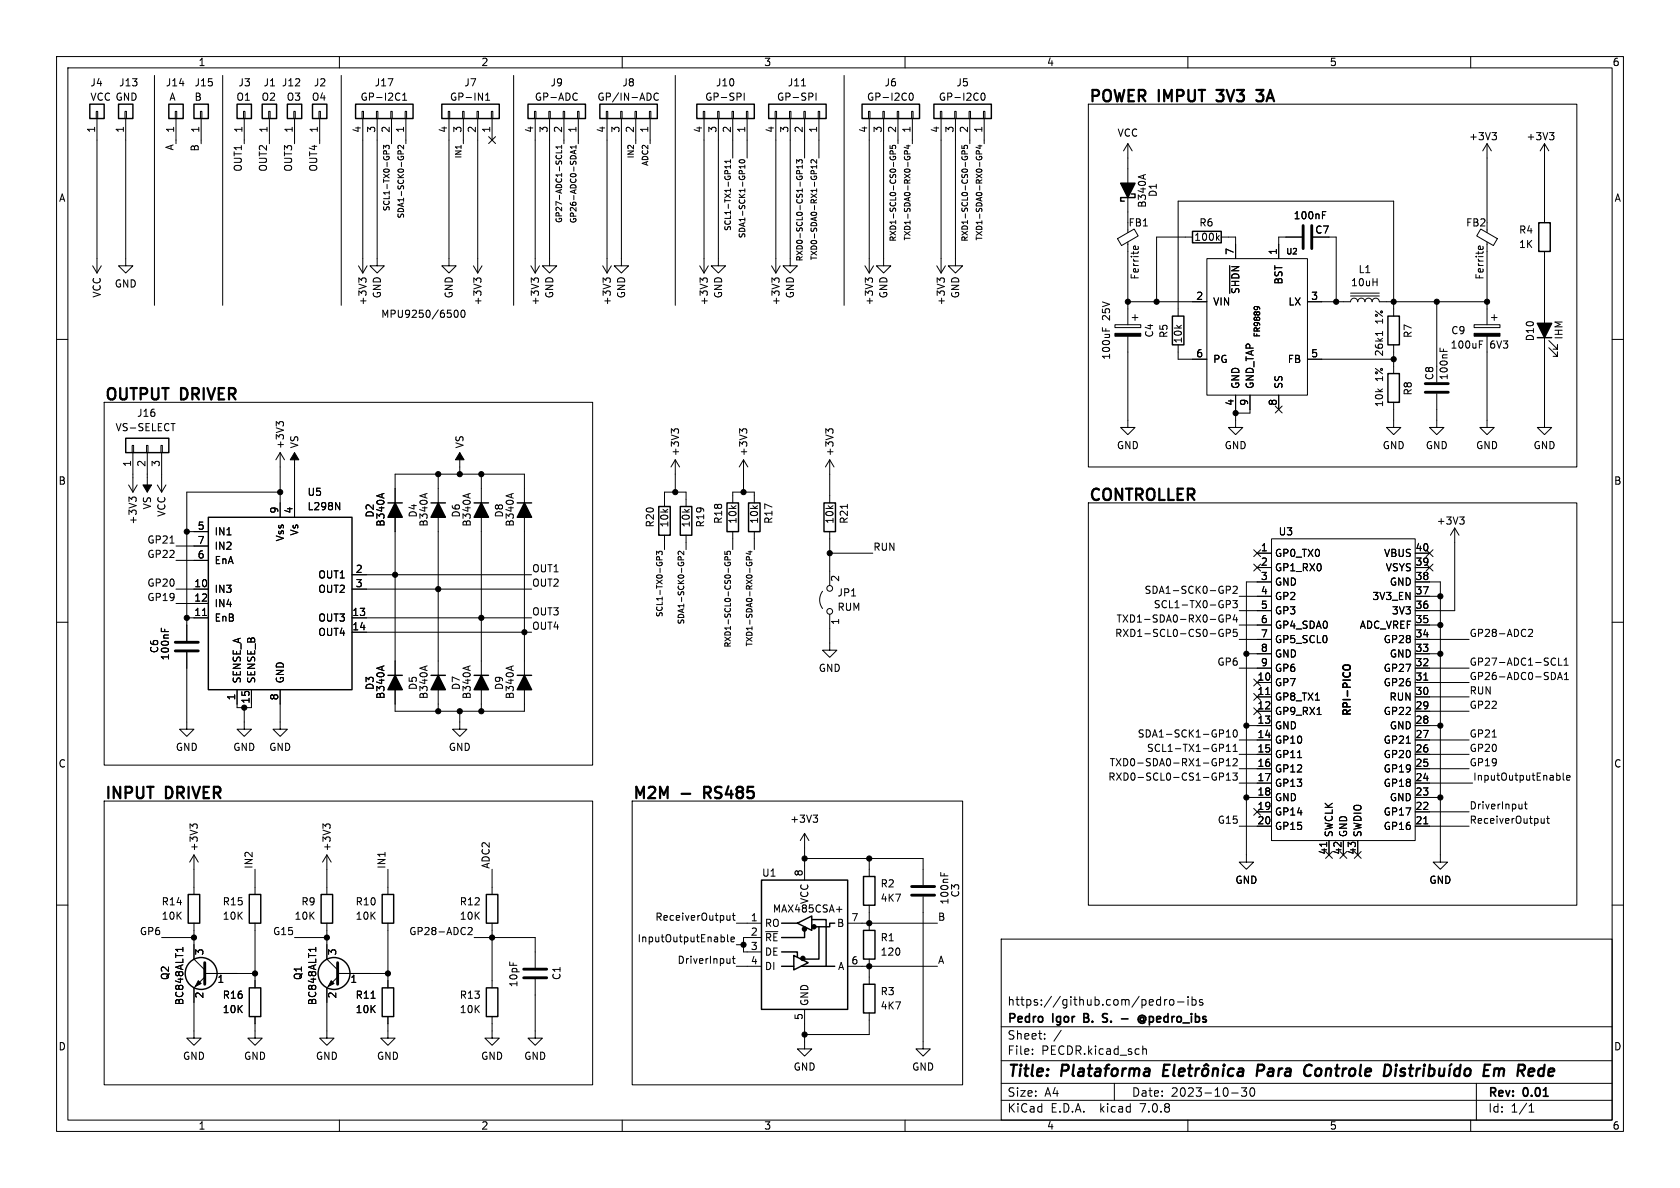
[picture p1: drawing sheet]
<svg xmlns="http://www.w3.org/2000/svg" width="297mm" height="210mm" viewBox="0 0 297 210" stroke-linecap="round" stroke-linejoin="round" font-family="sans-serif">
<defs><g id="words">
<g font-size="2.8">
<text x="192.4" y="18.2">POWER</text>
<text x="204.9" y="18.2">IMPUT</text>
<text x="216.1" y="18.2">3V3</text>
<text x="223.9" y="18.2">3A</text>
<text x="18.4" y="70.9">OUTPUT</text>
<text x="32.1" y="70.9">DRIVER</text>
<text x="192.4" y="88.7">CONTROLLER</text>
<text x="18.4" y="141.4">INPUT</text>
<text x="29.4" y="141.4">DRIVER</text>
<text x="111.8" y="141.4">M2M</text>
<text x="120.6" y="141.4">-</text>
<text x="125.4" y="141.4">RS485</text>
<text x="178" y="190.9">Title:</text>
<text x="187.7" y="190.9">Plataforma</text>
<text x="223.8" y="190.9">Para</text>
<text x="233" y="190.9">Controle</text>
<text x="266.3" y="190.9">Em</text>
<text x="273.1" y="190.9">Rede</text>
</g>
<g font-size="2.1">
<text x="178" y="178">https://github.com/pedro-ibs</text>
<text x="178" y="184">Sheet:</text>
<text x="178" y="181.2">Pedro</text>
<text x="186.2" y="181.2">Igor</text>
<text x="192.3" y="181.2">B.</text>
<text x="196.2" y="181.2">S.</text>
<text x="203.7" y="181.2">@pedro_ibs</text>
<text x="178" y="186.7">File:</text>
<text x="184.1" y="186.7">PECDR.kicad_sch</text>
<text x="178" y="196.9">KiCad</text>
<text x="178" y="194.1">Size:</text>
<text x="184.7" y="194.1">A4</text>
<text x="185.7" y="196.9">E.D.A.</text>
<text x="194.6" y="196.9">kicad</text>
<text x="200" y="194.1">Date:</text>
<text x="201.8" y="196.9">7.0.8</text>
<text x="207" y="194.1">2023-10-30</text>
<text x="263" y="194.3">Rev:</text>
<text x="263" y="196.9">Id:</text>
<text x="267.1" y="196.9">1/1</text>
<text x="269.4" y="194.3">0.01</text>
</g>
<g font-size="1.8">
<text x="35" y="11.9">1</text>
<text x="85" y="11.9">2</text>
<text x="135" y="11.9">3</text>
<text x="185" y="11.9">4</text>
<text x="235" y="11.9">5</text>
<text x="285" y="11.9">6</text>
<text x="15.9" y="15.5">J4</text>
<text x="21" y="15.5">J13</text>
<text x="29.2" y="15.5">J14</text>
<text x="34.3" y="15.5">J15</text>
<text x="42.1" y="15.5">J3</text>
<text x="46.5" y="15.5">J1</text>
<text x="49.7" y="15.5">J12</text>
<text x="55.4" y="15.5">J2</text>
<text x="66.1" y="15.5">J17</text>
<text x="82" y="15.5">J7</text>
<text x="97.2" y="15.5">J9</text>
<text x="109.9" y="15.5">J8</text>
<text x="126.5" y="15.5">J10</text>
<text x="139.2" y="15.5">J11</text>
<text x="156.3" y="15.5">J6</text>
<text x="169" y="15.5">J5</text>
<text x="15.9" y="18">VCC GND</text>
<text x="16.9" y="23.6" transform="rotate(-90 16.9 23.6)">1</text>
<text x="22" y="23.6" transform="rotate(-90 22 23.6)">1</text>
<text x="29.9" y="18">A</text>
<text x="30.9" y="23.6" transform="rotate(-90 30.9 23.6)">1</text>
<text x="34.3" y="18">B</text>
<text x="35.3" y="23.6" transform="rotate(-90 35.3 23.6)">1</text>
<text x="41.7" y="18">O1</text>
<text x="42.9" y="23.6" transform="rotate(-90 42.9 23.6)">1</text>
<text x="46.1" y="18">O2</text>
<text x="47.4" y="23.6" transform="rotate(-90 47.4 23.6)">1</text>
<text x="50.6" y="18">O3</text>
<text x="51.8" y="23.6" transform="rotate(-90 51.8 23.6)">1</text>
<text x="55" y="18">O4</text>
<text x="56.3" y="23.6" transform="rotate(-90 56.3 23.6)">1</text>
<text x="63.6" y="18">GP-I2C1</text>
<text x="63.9" y="23.6" transform="rotate(-90 63.9 23.6)">4</text>
<text x="66.4" y="23.6" transform="rotate(-90 66.4 23.6)">3</text>
<text x="69" y="23.6" transform="rotate(-90 69 23.6)">2</text>
<text x="71.5" y="23.6" transform="rotate(-90 71.5 23.6)">1</text>
<text x="79.1" y="23.6" transform="rotate(-90 79.1 23.6)">4</text>
<text x="79.5" y="18">GP-IN1</text>
<text x="81.7" y="23.6" transform="rotate(-90 81.7 23.6)">3</text>
<text x="84.2" y="23.6" transform="rotate(-90 84.2 23.6)">2</text>
<text x="86.7" y="23.6" transform="rotate(-90 86.7 23.6)">1</text>
<text x="94.4" y="23.6" transform="rotate(-90 94.4 23.6)">4</text>
<text x="94.5" y="18">GP-ADC</text>
<text x="96.9" y="23.6" transform="rotate(-90 96.9 23.6)">3</text>
<text x="99.4" y="23.6" transform="rotate(-90 99.4 23.6)">2</text>
<text x="102" y="23.6" transform="rotate(-90 102 23.6)">1</text>
<text x="105.5" y="18">GP/IN-ADC</text>
<text x="107.1" y="23.6" transform="rotate(-90 107.1 23.6)">4</text>
<text x="109.6" y="23.6" transform="rotate(-90 109.6 23.6)">3</text>
<text x="112.1" y="23.6" transform="rotate(-90 112.1 23.6)">2</text>
<text x="114.7" y="23.6" transform="rotate(-90 114.7 23.6)">1</text>
<text x="124.2" y="23.6" transform="rotate(-90 124.2 23.6)">4</text>
<text x="124.6" y="18">GP-SPI</text>
<text x="126.7" y="23.6" transform="rotate(-90 126.7 23.6)">3</text>
<text x="129.3" y="23.6" transform="rotate(-90 129.3 23.6)">2</text>
<text x="131.8" y="23.6" transform="rotate(-90 131.8 23.6)">1</text>
<text x="136.9" y="23.6" transform="rotate(-90 136.9 23.6)">4</text>
<text x="137.3" y="18">GP-SPI</text>
<text x="139.4" y="23.6" transform="rotate(-90 139.4 23.6)">3</text>
<text x="142" y="23.6" transform="rotate(-90 142 23.6)">2</text>
<text x="144.5" y="23.6" transform="rotate(-90 144.5 23.6)">1</text>
<text x="153.2" y="18">GP-I2C0</text>
<text x="153.4" y="23.6" transform="rotate(-90 153.4 23.6)">4</text>
<text x="156" y="23.6" transform="rotate(-90 156 23.6)">3</text>
<text x="158.5" y="23.6" transform="rotate(-90 158.5 23.6)">2</text>
<text x="161" y="23.6" transform="rotate(-90 161 23.6)">1</text>
<text x="165.9" y="18">GP-I2C0</text>
<text x="166.1" y="23.6" transform="rotate(-90 166.1 23.6)">4</text>
<text x="168.7" y="23.6" transform="rotate(-90 168.7 23.6)">3</text>
<text x="171.2" y="23.6" transform="rotate(-90 171.2 23.6)">2</text>
<text x="173.7" y="23.6" transform="rotate(-90 173.7 23.6)">1</text>
<text x="30.8" y="26.7" transform="rotate(-90 30.8 26.7)">A</text>
<text x="35.2" y="26.9" transform="rotate(-90 35.2 26.9)">B</text>
<text x="197.5" y="24.4">VCC</text>
<text x="259.6" y="25">+3V3</text>
<text x="269.8" y="25">+3V3</text>
<text x="10.3" y="35.9">A</text>
<text x="42.8" y="30.4" transform="rotate(-90 42.8 30.4)">OUT1</text>
<text x="47.3" y="30.4" transform="rotate(-90 47.3 30.4)">OUT2</text>
<text x="51.7" y="30.4" transform="rotate(-90 51.7 30.4)">OUT3</text>
<text x="56.2" y="30.4" transform="rotate(-90 56.2 30.4)">OUT4</text>
<text x="204.7" y="34.9" transform="rotate(-90 204.7 34.9)">D1</text>
<text x="285.3" y="35.9">A</text>
<text x="199.4" y="40.2">FB1</text>
<text x="202.8" y="36.8" transform="rotate(-90 202.8 36.8)">B340A</text>
<text x="211.9" y="40.2">R6</text>
<text x="228.6" y="39">100nF</text>
<text x="232.4" y="41.5">C7</text>
<text x="259.1" y="40.2">FB2</text>
<text x="268.5" y="41.5">R4</text>
<text x="211" y="42.8">100k</text>
<text x="218.2" y="45.2" transform="rotate(-90 218.2 45.2)">7</text>
<text x="225.8" y="45.2" transform="rotate(-90 225.8 45.2)">1</text>
<text x="268.5" y="44">1K</text>
<text x="18" y="52.7" transform="rotate(-90 18 52.7)">VCC</text>
<text x="20.2" y="51">GND</text>
<text x="67.5" y="52.8" transform="rotate(-90 67.5 52.8)">GND</text>
<text x="80.2" y="52.8" transform="rotate(-90 80.2 52.8)">GND</text>
<text x="98" y="52.8" transform="rotate(-90 98 52.8)">GND</text>
<text x="110.7" y="52.8" transform="rotate(-90 110.7 52.8)">GND</text>
<text x="127.9" y="52.8" transform="rotate(-90 127.9 52.8)">GND</text>
<text x="140.6" y="52.8" transform="rotate(-90 140.6 52.8)">GND</text>
<text x="157.1" y="52.8" transform="rotate(-90 157.1 52.8)">GND</text>
<text x="169.8" y="52.8" transform="rotate(-90 169.8 52.8)">GND</text>
<text x="201.5" y="49.5" transform="rotate(-90 201.5 49.5)">Ferrite</text>
<text x="211.4" y="53.1">2</text>
<text x="219.3" y="52.1" transform="rotate(-90 219.3 52.1)">~{SHDN}</text>
<text x="226.9" y="50.4" transform="rotate(-90 226.9 50.4)">BST</text>
<text x="231.7" y="53.1">3</text>
<text x="238.7" y="50.8">10uH</text>
<text x="240.1" y="48.5">L1</text>
<text x="262.5" y="49.5" transform="rotate(-90 262.5 49.5)">Ferrite</text>
<text x="65" y="54.1" transform="rotate(-90 65 54.1)">+3V3</text>
<text x="67.3" y="56.3">MPU9250/6500</text>
<text x="85.3" y="54.1" transform="rotate(-90 85.3 54.1)">+3V3</text>
<text x="95.5" y="54.1" transform="rotate(-90 95.5 54.1)">+3V3</text>
<text x="108.2" y="54.1" transform="rotate(-90 108.2 54.1)">+3V3</text>
<text x="125.3" y="54.1" transform="rotate(-90 125.3 54.1)">+3V3</text>
<text x="138" y="54.1" transform="rotate(-90 138 54.1)">+3V3</text>
<text x="154.5" y="54.1" transform="rotate(-90 154.5 54.1)">+3V3</text>
<text x="167.2" y="54.1" transform="rotate(-90 167.2 54.1)">+3V3</text>
<text x="196.4" y="56.7" transform="rotate(-90 196.4 56.7)">25V</text>
<text x="204.1" y="59.8" transform="rotate(-90 204.1 59.8)">C4</text>
<text x="206.6" y="59.8" transform="rotate(-90 206.6 59.8)">R5</text>
<text x="214.4" y="54.2">VIN</text>
<text x="227.7" y="54.2">LX</text>
<text x="244.7" y="57.3" transform="rotate(-90 244.7 57.3)">1%</text>
<text x="249.8" y="59.8" transform="rotate(-90 249.8 59.8)">R7</text>
<text x="256.5" y="59.3">C9</text>
<text x="196.4" y="63.7" transform="rotate(-90 196.4 63.7)">100uF</text>
<text x="209.1" y="60.8" transform="rotate(-90 209.1 60.8)">10k</text>
<text x="211.4" y="63.2">6</text>
<text x="214.4" y="64.4">PG</text>
<text x="227.6" y="64.4">FB</text>
<text x="231.7" y="63.2">5</text>
<text x="244.7" y="63.1" transform="rotate(-90 244.7 63.1)">26k1</text>
<text x="256.3" y="61.8">100uF</text>
<text x="263.4" y="61.8">6V3</text>
<text x="271.4" y="60.4" transform="rotate(-90 271.4 60.4)">D10</text>
<text x="276.5" y="60.1" transform="rotate(-90 276.5 60.1)">IHM</text>
<text x="218.2" y="71.8" transform="rotate(-90 218.2 71.8)">4</text>
<text x="219.3" y="68.8" transform="rotate(-90 219.3 68.8)">GND</text>
<text x="220.7" y="71.8" transform="rotate(-90 220.7 71.8)">9</text>
<text x="221.8" y="68.8" transform="rotate(-90 221.8 68.8)">GND_TAP</text>
<text x="225.8" y="71.8" transform="rotate(-90 225.8 71.8)">8</text>
<text x="226.9" y="68.8" transform="rotate(-90 226.9 68.8)">SS</text>
<text x="244.7" y="67.4" transform="rotate(-90 244.7 67.4)">1%</text>
<text x="249.8" y="70" transform="rotate(-90 249.8 70)">R8</text>
<text x="253.6" y="67.3" transform="rotate(-90 253.6 67.3)">C8</text>
<text x="256.1" y="67.3" transform="rotate(-90 256.1 67.3)">100nF</text>
<text x="20.3" y="76.4">VS-SELECT</text>
<text x="24.1" y="73.9">J16</text>
<text x="244.7" y="72.1" transform="rotate(-90 244.7 72.1)">10k</text>
<text x="23.2" y="82.6" transform="rotate(-90 23.2 82.6)">1</text>
<text x="25.8" y="82.6" transform="rotate(-90 25.8 82.6)">2</text>
<text x="28.3" y="82.6" transform="rotate(-90 28.3 82.6)">3</text>
<text x="50.4" y="79.5" transform="rotate(-90 50.4 79.5)">+3V3</text>
<text x="52.9" y="79.4" transform="rotate(-90 52.9 79.4)">VS</text>
<text x="82.1" y="79.4" transform="rotate(-90 82.1 79.4)">VS</text>
<text x="120.2" y="80.7" transform="rotate(-90 120.2 80.7)">+3V3</text>
<text x="132.3" y="80.7" transform="rotate(-90 132.3 80.7)">+3V3</text>
<text x="147.5" y="80.7" transform="rotate(-90 147.5 80.7)">+3V3</text>
<text x="197.4" y="79.6">GND</text>
<text x="216.4" y="79.6">GND</text>
<text x="244.3" y="79.6">GND</text>
<text x="252" y="79.6">GND</text>
<text x="260.9" y="79.6">GND</text>
<text x="271" y="79.6">GND</text>
<text x="10.3" y="85.9">B</text>
<text x="54.3" y="87.9">U5</text>
<text x="285.3" y="85.9">B</text>
<text x="24.4" y="92.8" transform="rotate(-90 24.4 92.8)">+3V3</text>
<text x="26.9" y="90.2" transform="rotate(-90 26.9 90.2)">VS</text>
<text x="29.4" y="91.5" transform="rotate(-90 29.4 91.5)">VCC</text>
<text x="34.9" y="93.7">5</text>
<text x="37.8" y="94.8">IN1</text>
<text x="49.3" y="90.9" transform="rotate(-90 49.3 90.9)">9</text>
<text x="50.4" y="95.8" transform="rotate(-90 50.4 95.8)">Vss</text>
<text x="51.8" y="90.9" transform="rotate(-90 51.8 90.9)">4</text>
<text x="52.9" y="94.8" transform="rotate(-90 52.9 94.8)">Vs</text>
<text x="54.3" y="90.4">L298N</text>
<text x="66.3" y="91.6" transform="rotate(-90 66.3 91.6)">D2</text>
<text x="68.2" y="93.2" transform="rotate(-90 68.2 93.2)">B340A</text>
<text x="73.9" y="91.6" transform="rotate(-90 73.9 91.6)">D4</text>
<text x="75.8" y="93.2" transform="rotate(-90 75.8 93.2)">B340A</text>
<text x="81.5" y="91.6" transform="rotate(-90 81.5 91.6)">D6</text>
<text x="83.4" y="93.2" transform="rotate(-90 83.4 93.2)">B340A</text>
<text x="89.1" y="91.6" transform="rotate(-90 89.1 91.6)">D8</text>
<text x="91" y="93.2" transform="rotate(-90 91 93.2)">B340A</text>
<text x="115.8" y="93.3" transform="rotate(-90 115.8 93.3)">R20</text>
<text x="118.3" y="93.3" transform="rotate(-90 118.3 93.3)">10k</text>
<text x="122.1" y="93.3" transform="rotate(-90 122.1 93.3)">10k</text>
<text x="124.7" y="93.3" transform="rotate(-90 124.7 93.3)">R19</text>
<text x="127.9" y="92.7" transform="rotate(-90 127.9 92.7)">R18</text>
<text x="130.4" y="92.7" transform="rotate(-90 130.4 92.7)">10k</text>
<text x="134.2" y="92.7" transform="rotate(-90 134.2 92.7)">10k</text>
<text x="136.8" y="92.7" transform="rotate(-90 136.8 92.7)">R17</text>
<text x="147.5" y="92.7" transform="rotate(-90 147.5 92.7)">10k</text>
<text x="150.1" y="92.7" transform="rotate(-90 150.1 92.7)">R21</text>
<text x="226" y="94.8">U3</text>
<text x="253.9" y="92.9">+3V3</text>
<text x="26" y="98.7">GP22</text>
<text x="26" y="96.2">GP21</text>
<text x="34.9" y="98.8">6</text>
<text x="34.9" y="96.3">7</text>
<text x="37.8" y="99.9">EnA</text>
<text x="37.8" y="97.4">IN2</text>
<text x="62.8" y="101.3">2</text>
<text x="94" y="101.3">OUT1</text>
<text x="154.3" y="97.4">RUN</text>
<text x="222.8" y="97.5">1</text>
<text x="222.8" y="100.1">2</text>
<text x="225.3" y="98.7">GP0_TX0</text>
<text x="225.3" y="101.2">GP1_RX0</text>
<text x="244.6" y="98.7">VBUS</text>
<text x="244.9" y="101.2">VSYS</text>
<text x="250.1" y="100.1">39</text>
<text x="250.1" y="97.5">40</text>
<text x="26" y="103.8">GP20</text>
<text x="26" y="106.3">GP19</text>
<text x="34.2" y="103.9">10</text>
<text x="34.2" y="106.4">12</text>
<text x="37.8" y="105">IN3</text>
<text x="37.8" y="107.5">IN4</text>
<text x="56.2" y="102.5">OUT1</text>
<text x="56.2" y="105">OUT2</text>
<text x="62.8" y="103.9">3</text>
<text x="94" y="103.8">OUT2</text>
<text x="148" y="105.6">JP1</text>
<text x="148.7" y="102.9" transform="rotate(-90 148.7 102.9)">2</text>
<text x="202.2" y="105.1">SDA1-SCK0-GP2</text>
<text x="203.9" y="107.6">SCL1-TX0-GP3</text>
<text x="222.8" y="102.6">3</text>
<text x="222.8" y="105.2">4</text>
<text x="222.8" y="107.7">5</text>
<text x="225.3" y="103.7">GND</text>
<text x="225.3" y="106.3">GP2</text>
<text x="242.5" y="106.3">3V3_EN</text>
<text x="245.6" y="103.7">GND</text>
<text x="250.1" y="107.7">36</text>
<text x="250.1" y="105.2">37</text>
<text x="250.1" y="102.6">38</text>
<text x="34.2" y="109">11</text>
<text x="37.8" y="110.1">EnB</text>
<text x="56.2" y="110.1">OUT3</text>
<text x="56.2" y="112.6">OUT4</text>
<text x="62.2" y="109">13</text>
<text x="62.2" y="111.5">14</text>
<text x="94" y="111.4">OUT4</text>
<text x="94" y="108.9">OUT3</text>
<text x="148" y="108.2">RUM</text>
<text x="148.7" y="110.6" transform="rotate(-90 148.7 110.6)">1</text>
<text x="197" y="112.7">RXD1-SCL0-CS0-GP5</text>
<text x="197.3" y="110.1">TXD1-SDA0-RX0-GP4</text>
<text x="222.8" y="110.2">6</text>
<text x="222.8" y="112.8">7</text>
<text x="225.3" y="108.8">GP3</text>
<text x="225.3" y="111.4">GP4_SDA0</text>
<text x="225.3" y="113.9">GP5_SCL0</text>
<text x="240.3" y="111.4">ADC_VREF</text>
<text x="244.5" y="113.9">GP28</text>
<text x="246" y="108.8">3V3</text>
<text x="250.1" y="112.8">34</text>
<text x="250.1" y="110.2">35</text>
<text x="259.7" y="112.7">GP28-ADC2</text>
<text x="28.2" y="115.6" transform="rotate(-90 28.2 115.6)">C6</text>
<text x="30.1" y="116.8" transform="rotate(-90 30.1 116.8)">100nF</text>
<text x="144.6" y="119">GND</text>
<text x="215.1" y="117.8">GP6</text>
<text x="222.8" y="115.3">8</text>
<text x="222.8" y="117.9">9</text>
<text x="225.3" y="116.4">GND</text>
<text x="225.3" y="119">GP6</text>
<text x="244.5" y="119">GP27</text>
<text x="245.6" y="116.4">GND</text>
<text x="250.1" y="117.9">32</text>
<text x="250.1" y="115.3">33</text>
<text x="259.7" y="117.8">GP27-ADC1-SCL1</text>
<text x="41.7" y="123.9" transform="rotate(-90 41.7 123.9)">1</text>
<text x="42.8" y="120.9" transform="rotate(-90 42.8 120.9)">SENSE_A</text>
<text x="44.2" y="124.5" transform="rotate(-90 44.2 124.5)">15</text>
<text x="45.3" y="120.9" transform="rotate(-90 45.3 120.9)">SENSE_B</text>
<text x="49.3" y="123.9" transform="rotate(-90 49.3 123.9)">8</text>
<text x="50.4" y="120.9" transform="rotate(-90 50.4 120.9)">GND</text>
<text x="66.3" y="122.1" transform="rotate(-90 66.3 122.1)">D3</text>
<text x="68.2" y="123.7" transform="rotate(-90 68.2 123.7)">B340A</text>
<text x="73.9" y="122.1" transform="rotate(-90 73.9 122.1)">D5</text>
<text x="75.8" y="123.7" transform="rotate(-90 75.8 123.7)">B340A</text>
<text x="81.5" y="122.1" transform="rotate(-90 81.5 122.1)">D7</text>
<text x="83.4" y="123.7" transform="rotate(-90 83.4 123.7)">B340A</text>
<text x="89.1" y="122.1" transform="rotate(-90 89.1 122.1)">D9</text>
<text x="91" y="123.7" transform="rotate(-90 91 123.7)">B340A</text>
<text x="222.2" y="120.4">10</text>
<text x="222.2" y="122.9">11</text>
<text x="222.2" y="125.5">12</text>
<text x="225.3" y="121.5">GP7</text>
<text x="225.3" y="124.1">GP8_TX1</text>
<text x="244.5" y="121.5">GP26</text>
<text x="245.5" y="124.1">RUN</text>
<text x="250.1" y="125.5">29</text>
<text x="250.1" y="122.9">30</text>
<text x="250.1" y="120.4">31</text>
<text x="259.7" y="125.4">GP22</text>
<text x="259.7" y="122.8">RUN</text>
<text x="259.7" y="120.3">GP26-ADC0-SDA1</text>
<text x="201" y="130.5">SDA1-SCK1-GP10</text>
<text x="222.2" y="128">13</text>
<text x="222.2" y="130.6">14</text>
<text x="225.3" y="126.6">GP9_RX1</text>
<text x="225.3" y="129.1">GND</text>
<text x="225.3" y="131.7">GP10</text>
<text x="239.1" y="126.8" transform="rotate(-90 239.1 126.8)">RPI-PICO</text>
<text x="244.5" y="131.7">GP21</text>
<text x="244.5" y="126.6">GP22</text>
<text x="245.6" y="129.1">GND</text>
<text x="250.1" y="130.6">27</text>
<text x="250.1" y="128">28</text>
<text x="259.7" y="130.5">GP21</text>
<text x="10.3" y="135.9">C</text>
<text x="31" y="132.9">GND</text>
<text x="41.1" y="132.9">GND</text>
<text x="47.5" y="132.9">GND</text>
<text x="79.2" y="132.9">GND</text>
<text x="196.1" y="135.5">TXD0-SDA0-RX1-GP12</text>
<text x="202.7" y="133">SCL1-TX1-GP11</text>
<text x="222.2" y="133.1">15</text>
<text x="222.2" y="135.6">16</text>
<text x="225.3" y="134.2">GP11</text>
<text x="225.3" y="136.8">GP12</text>
<text x="244.5" y="136.8">GP19</text>
<text x="244.5" y="134.2">GP20</text>
<text x="250.1" y="135.6">25</text>
<text x="250.1" y="133.1">26</text>
<text x="259.7" y="133">GP20</text>
<text x="259.7" y="135.5">GP19</text>
<text x="285.3" y="135.9">C</text>
<text x="195.8" y="138.1">RXD0-SCL0-CS1-GP13</text>
<text x="222.2" y="138.2">17</text>
<text x="222.2" y="140.7">18</text>
<text x="222.2" y="143.3">19</text>
<text x="225.3" y="139.3">GP13</text>
<text x="225.3" y="141.8">GND</text>
<text x="244.5" y="139.3">GP18</text>
<text x="245.6" y="141.8">GND</text>
<text x="250.1" y="143.3">22</text>
<text x="250.1" y="140.7">23</text>
<text x="250.1" y="138.2">24</text>
<text x="259.7" y="143.2">DriverInput</text>
<text x="260.3" y="138.1">InputOutputEnable</text>
<text x="139.6" y="145.6">+3V3</text>
<text x="215.2" y="145.7">G15</text>
<text x="222.2" y="145.8">20</text>
<text x="225.3" y="144.4">GP14</text>
<text x="225.3" y="146.9">GP15</text>
<text x="235.8" y="148.1" transform="rotate(-90 235.8 148.1)">SWCLK</text>
<text x="238.4" y="148.1" transform="rotate(-90 238.4 148.1)">GND</text>
<text x="240.9" y="148.1" transform="rotate(-90 240.9 148.1)">SWDIO</text>
<text x="244.5" y="146.9">GP16</text>
<text x="244.5" y="144.4">GP17</text>
<text x="250.1" y="145.8">21</text>
<text x="259.7" y="145.7">ReceiverOutput</text>
<text x="35.2" y="150.6" transform="rotate(-90 35.2 150.6)">+3V3</text>
<text x="44.7" y="153.7" transform="rotate(-90 44.7 153.7)">IN2</text>
<text x="58.6" y="150.6" transform="rotate(-90 58.6 150.6)">+3V3</text>
<text x="68.2" y="153.7" transform="rotate(-90 68.2 153.7)">IN1</text>
<text x="86.6" y="153.7" transform="rotate(-90 86.6 153.7)">ADC2</text>
<text x="134.6" y="155.2">U1</text>
<text x="142" y="155" transform="rotate(-90 142 155)">8</text>
<text x="234.7" y="151.2" transform="rotate(-90 234.7 151.2)">41</text>
<text x="237.2" y="151.2" transform="rotate(-90 237.2 151.2)">42</text>
<text x="239.8" y="151.2" transform="rotate(-90 239.8 151.2)">43</text>
<text x="28.5" y="160.2">R14</text>
<text x="39.3" y="160.2">R15</text>
<text x="53.2" y="160.2">R9</text>
<text x="62.8" y="160.2">R10</text>
<text x="81.2" y="160.2">R12</text>
<text x="136.5" y="161.5">MAX485CSA+</text>
<text x="143.1" y="159.9" transform="rotate(-90 143.1 159.9)">VCC</text>
<text x="155.6" y="157.1">R2</text>
<text x="155.6" y="159.6">4K7</text>
<text x="167.9" y="160" transform="rotate(-90 167.9 160)">100nF</text>
<text x="169.8" y="158.7" transform="rotate(-90 169.8 158.7)">C3</text>
<text x="218.3" y="156.4">GND</text>
<text x="252.6" y="156.4">GND</text>
<text x="24.6" y="165.4">GP6</text>
<text x="28.5" y="162.8">10K</text>
<text x="39.3" y="162.8">10K</text>
<text x="48.2" y="165.4">G15</text>
<text x="52" y="162.8">10K</text>
<text x="62.8" y="162.8">10K</text>
<text x="72.2" y="165.4">GP28-ADC2</text>
<text x="81.2" y="162.8">10K</text>
<text x="112.6" y="166.7">InputOutputEnable</text>
<text x="115.8" y="162.8">ReceiverOutput</text>
<text x="132.6" y="162.9">1</text>
<text x="132.6" y="165.5">2</text>
<text x="135.1" y="164.1">RO</text>
<text x="135.1" y="166.6">~{RE}</text>
<text x="147.9" y="164.1">B</text>
<text x="150.4" y="162.9">7</text>
<text x="155.6" y="166.6">R1</text>
<text x="165.7" y="162.8">B</text>
<text x="30.1" y="173.3" transform="rotate(-90 30.1 173.3)">Q2</text>
<text x="36.3" y="169" transform="rotate(-90 36.3 169)">3</text>
<text x="53.6" y="173.3" transform="rotate(-90 53.6 173.3)">Q1</text>
<text x="59.8" y="169" transform="rotate(-90 59.8 169)">3</text>
<text x="99.3" y="173.3" transform="rotate(-90 99.3 173.3)">C1</text>
<text x="119.7" y="170.5">DriverInput</text>
<text x="132.6" y="168">3</text>
<text x="132.6" y="170.6">4</text>
<text x="135.1" y="169.1">DE</text>
<text x="135.1" y="171.7">DI</text>
<text x="148.1" y="171.7">A</text>
<text x="150.4" y="170.6">6</text>
<text x="155.6" y="169.1">120</text>
<text x="165.7" y="170.5">A</text>
<text x="32.6" y="177.8" transform="rotate(-90 32.6 177.8)">BC848ALT1</text>
<text x="36.3" y="176.6" transform="rotate(-90 36.3 176.6)">2</text>
<text x="38.3" y="174.1">1</text>
<text x="39.3" y="176.8">R16</text>
<text x="39.3" y="179.3">10K</text>
<text x="56.1" y="177.8" transform="rotate(-90 56.1 177.8)">BC848ALT1</text>
<text x="59.8" y="176.6" transform="rotate(-90 59.8 176.6)">2</text>
<text x="61.8" y="174.1">1</text>
<text x="62.8" y="176.8">R11</text>
<text x="62.8" y="179.3">10K</text>
<text x="81.2" y="176.8">R13</text>
<text x="81.2" y="179.3">10K</text>
<text x="91.7" y="174.6" transform="rotate(-90 91.7 174.6)">10pF</text>
<text x="143.1" y="177.9" transform="rotate(-90 143.1 177.9)">GND</text>
<text x="155.6" y="176.1">R3</text>
<text x="155.6" y="178.7">4K7</text>
<text x="10.3" y="185.9">D</text>
<text x="142" y="180.4" transform="rotate(-90 142 180.4)">5</text>
<text x="285.3" y="185.9">D</text>
<text x="32.3" y="187.6">GND</text>
<text x="43" y="187.6">GND</text>
<text x="55.7" y="187.6">GND</text>
<text x="66.5" y="187.6">GND</text>
<text x="85" y="187.6">GND</text>
<text x="92.6" y="187.6">GND</text>
<text x="140.2" y="189.5">GND</text>
<text x="161.2" y="189.5">GND</text>
<text x="35" y="199.9">1</text>
<text x="85" y="199.9">2</text>
<text x="135" y="199.9">3</text>
<text x="185" y="199.9">4</text>
<text x="235" y="199.9">5</text>
<text x="285" y="199.9">6</text>
</g>
<g font-size="1.4">
<text x="81.6" y="28.1" transform="rotate(-90 81.6 28.1)">IN1</text>
<text x="112.1" y="28.1" transform="rotate(-90 112.1 28.1)">IN2</text>
<text x="114.7" y="29.5" transform="rotate(-90 114.7 29.5)">ADC2</text>
<text x="68.9" y="37.5" transform="rotate(-90 68.9 37.5)">SCL1-TX0-GP3</text>
<text x="71.5" y="38.8" transform="rotate(-90 71.5 38.8)">SDA1-SCK0-GP2</text>
<text x="99.4" y="39.6" transform="rotate(-90 99.4 39.6)">GP27-ADC1-SCL1</text>
<text x="102" y="39.6" transform="rotate(-90 102 39.6)">GP26-ADC0-SDA1</text>
<text x="129.3" y="41" transform="rotate(-90 129.3 41)">SCL1-TX1-GP11</text>
<text x="131.8" y="42.2" transform="rotate(-90 131.8 42.2)">SDA1-SCK1-GP10</text>
<text x="142" y="46.3" transform="rotate(-90 142 46.3)">RXD0-SCL0-CS1-GP13</text>
<text x="144.5" y="46.1" transform="rotate(-90 144.5 46.1)">TXD0-SDA0-RX1-GP12</text>
<text x="158.5" y="42.8" transform="rotate(-90 158.5 42.8)">RXD1-SCL0-CS0-GP5</text>
<text x="161" y="42.7" transform="rotate(-90 161 42.7)">TXD1-SDA0-RX0-GP4</text>
<text x="171.2" y="42.8" transform="rotate(-90 171.2 42.8)">RXD1-SCL0-CS0-GP5</text>
<text x="173.7" y="42.7" transform="rotate(-90 173.7 42.7)">TXD1-SDA0-RX0-GP4</text>
<text x="227.3" y="45.2">U2</text>
<text x="223" y="59.7" transform="rotate(-90 223 59.7)">FR9889</text>
<text x="117.2" y="109.2" transform="rotate(-90 117.2 109.2)">SCL1-TX0-GP3</text>
<text x="121" y="110.5" transform="rotate(-90 121 110.5)">SDA1-SCK0-GP2</text>
<text x="129.3" y="114.6" transform="rotate(-90 129.3 114.6)">RXD1-SCL0-CS0-GP5</text>
<text x="133.1" y="114.4" transform="rotate(-90 133.1 114.4)">TXD1-SDA0-RX0-GP4</text>
</g>
</g></defs>
<g fill="none" stroke="#000" stroke-width=".18">
<path d="M10 10h277v190h-277zM12 12h273v186h-273zM17 19.7h.3v1.3h-.3zM22.1 19.7h.3v1.3h-.3zM27.3 13.3v40.7M31 19.7h.2v1.3h-.2zM35.4 19.7h.3v1.3h-.3zM39.4 13.3v40.7M43.1 19.7h.2v1.3h-.2zM47.5 19.7h.3v1.3h-.3zM51.9 19.7h.3v1.3h-.3zM56.4 19.7h.2v1.3h-.2z"/>
<path d="M60 10v2M60.3 13.3v40.7M64 19.7h.3v1.3h-.3zM66.5 19.7h.3v1.3h-.3zM69.1 19.7h.2v1.3h-.2zM71.2 17.7h.7M71.2 16.8l.3-.3v1.2M71.6 19.7h.3v1.3h-.3zM79.2 19.7h.3v1.3h-.3zM81.8 19.7h.2v1.3h-.2zM84.3 19.7h.3v1.3h-.3zM85.8 17.7h.8"/>
<path d="M85.8 16.8l.4-.3v1.2M86.9 19.7h.2v1.3h-.2zM90.8 13.3v40.7M94.5 19.7h.2v1.3h-.2zM97 19.7h.3v1.3h-.3zM99.6 19.7h.2v1.3h-.2zM101.8 16.5l.3 .1M102.1 17.6l-.3 .1M102.1 19.7h.3v1.3h-.3zM107.2 19.7h.2v1.3h-.2zM109.7 19.7h.3v1.3h-.3zM110 10v2"/>
<path d="M112.3 19.7h.2v1.3h-.2zM114.8 19.7h.3v1.3h-.3zM116.4 16.6a.6 .6 0 0 0-.9 .4 .6 .6 0 0 0 .6 .7l.3-.1M119.4 13.3v40.7M124.3 19.7h.3v1.3h-.3zM126.9 19.7h.2v1.3h-.2zM129.4 19.7h.3v1.3h-.3zM131.6 16.5v1.2M132 19.7h.2v1.3h-.2zM137 19.7h.3v1.3h-.3zM139.6 19.7h.2v1.3h-.2zM141.7 15.2h.7"/>
<path d="M142.1 19.7h.3v1.3h-.3zM144.3 16.5v1.2M144.7 19.7h.2v1.3h-.2zM149.2 13.3v40.7M153.5 19.7h.3v1.3h-.3zM156.1 19.7h.2v1.3h-.2zM158.6 19.7h.3v1.3h-.3zM160 10v2M160.8 16.6l.2-.1a.68 .68 0 0 1 .5 .6 .68 .68 0 0 1-.5 .6l-.2-.1-.1-.4zM161.2 19.7h.2v1.3h-.2zM166.2 19.7h.3v1.3h-.3zM168.8 19.7h.2v1.3h-.2z"/>
<path d="M171.3 19.7h.3v1.3h-.3zM173.5 16.6l.2-.1a.68 .68 0 0 1 .5 .6 .68 .68 0 0 1-.5 .6l-.2-.1-.1-.4zM173.9 19.7h.2v1.3h-.2zM192.4 18.4h86.4v64.2h-86.4zM210 10v2M260 10v2M17.1 21v27.3M22.2 21v26h1.3l-1.3 1.3-1.2-1.3h1.2M31.1 21v4.4M35.6 21v4.4M43.2 21v4.4M47.6 21v4.4"/>
<path d="M52.1 21v4.4M56.5 21v4.4M64.1 21v27.3M66.7 21v26h1.2l-1.2 1.3-1.3-1.3h1.3M67.8 26.3v-.6l.4 .3 .1-.3h.4l.1 .2-.1 .4M68.3 27.2v-.5h-.4l-.1 .5h1M69.2 21v4.4M70.9 27.2l-.1-.5h-.4l-.1 .5h1M71.3 25.7v.6l-.7-.6-.3 .2 .1 .4M71.8 21v4.4M79.4 21v26h1.2l-1.2 1.3-1.3-1.3h1.3M81.5 25.7v.6"/>
<path d="M81.9 21v4.4M84.5 21v27.3M86.4 24.2l1.2 1.2M87 21v3.8M87.6 24.2l-1.2 1.2M94.6 21v27.3M97.2 21v26h-1.3l1.3 1.3 1.2-1.3h-1.2M98.4 27.5l-.1 .2M99.2 27.5l.1 .2M99.3 25.7v.6M99.3 26.5v.5h-1M99.3 26h-1l.3 .3"/>
<path d="M99.7 21v4.4M101 27.6l.3-.1 .4 .1M101.5 26.6v.5M101.8 26h-1l.3 .3M101.8 26.5l-1 .4 1 .3M101.8 25.7v.6M102.2 21v4.4M107.3 21v27.3M109.9 21v26h-1.3l1.3 1.3 1.2-1.3h-1.2M112.4 21v4.4M114.9 21v4.4M124.5 21v27.3"/>
<path d="M127 21v26h-1.3l1.3 1.3 1.3-1.3h-1.3M128.2 30.2l.1-.1 .3 .1M129.1 29.5h-1l.3 .3M129.1 28.2v.6M129.1 29.2v.6M129.1 28.5h-1l.3 .3M129.5 21v6.9M130.8 28.3a.48 .48 0 0 1 .5-.1 .48 .48 0 0 1 .3 .5 .49 .49 0 0 1-.5 .2 .49 .49 0 0 1-.4-.5zM131.7 29.2v.6M131.7 29.5h-1l.3 .3M132.1 21v6.9M137.2 21v27.3"/>
<path d="M139.7 21v26h-1.3l1.3 1.3 1.3-1.3h-1.3M140.8 28.8v-.6l.4 .4 .1-.3h.4l.1 .1-.1 .4M141.4 30.7l-.1-.5h-.4l-.1 .5h1M141.8 29.5h-1l.3 .3M141.8 29.2v.6M142.2 21v6.9M143.9 30.7v-.5h-.4l-.1 .5h1M144.4 28.2v.6l-.7-.6-.3 .2 .1 .4M144.4 29.5h-1l.3 .3M144.4 29.2v.6M144.8 21v6.9M153.7 21v27.3"/>
<path d="M156.2 21v26h-1.3l1.3 1.3 1.3-1.3h-1.3M157.3 25.7v.5l.5 .1v-.5l.4-.1 .1 .2-.1 .4M157.4 27.7a.45 .45 0 0 0 .5 .6 .45 .45 0 0 0 .3-.7h-.3v.2M157.9 27.2l-.1-.5h-.4l-.1 .5h1M158.7 21v4.4M159.9 27.7v.2l.1 .3M160.2 25.8h.7M160.4 27.2v-.5h-.4l-.1 .5h1M160.5 27.8v-.2l.3 .1 .1 .2-.2 .3M160.6 25.6v.7l-.8-.3M161.3 21v4.4M166.4 21v27.3"/>
<path d="M168.9 21v26h-1.3l1.3 1.3 1.3-1.3h-1.3M170 25.7v.5l.5 .1v-.5l.4-.1 .1 .2-.1 .4M170.1 27.7a.45 .45 0 0 0 .5 .6 .45 .45 0 0 0 .3-.7h-.3v.2M170.6 27.2l-.1-.5h-.4l-.1 .5h1M171.4 21v4.4M172.6 27.7v.2l.1 .3M172.9 25.8h.7M173.1 27.2v-.5h-.4l-.1 .5h1M173.2 27.8v-.2l.3 .1 .1 .2-.2 .3M173.3 25.6v.7l-.8-.3M174 21v4.4M199.4 25.4l-.8 1.3"/>
<path d="M199.4 25.4v14M199.4 25.4l.8 1.3M202.5 30.9l-1.3 .4M233.8 38h.4M233.8 37.4h.6M262.9 25.4v15.7M262.9 25.4l-.8 1.3M262.9 25.4l.8 1.3M263.8 23.4h.8l-.5 .5M264.3 23.9l.3 .3v.3l-.3 .2M273 25.4v14M273 25.4l-.7 1.3"/>
<path d="M273 25.4l.8 1.3M273.9 23.4h.8l-.4 .5M274.5 23.9l.2 .3v.3l-.2 .2M10 60h2M16.4 47l.7 1.3M17.9 47l-.8 1.3M63.4 47l.7 1.3M63.9 49.4l.3-.3h.3l.2 .3M63.9 49.6l-.5-.5v.8M64.9 47l-.8 1.3M80.5 54.9l.1-.1a.68 .68 0 0 1 .4 .7 .68 .68 0 0 1-.4 .6 .84 .84 0 0 1-.1-1.2zM81.6 55l.2-.2a.68 .68 0 0 1 .4 .7 .68 .68 0 0 1-.4 .6l-.2-.1-.1-.4z"/>
<path d="M83.7 47l.8 1.3M84.2 49.6l-.4-.5v.8M84.2 49.4l.3-.3h.3l.2 .3M85.2 47l-.7 1.3M93.9 47l.7 1.3M94.4 49.4l.3-.3h.3l.2 .3M94.4 49.6l-.5-.5v.8M95.4 47l-.8 1.3M106.6 47l.7 1.3M107.1 49.4l.3-.3h.3l.2 .3M107.1 49.6l-.5-.5v.8M108.1 47l-.8 1.3"/>
<path d="M123.7 47l.8 1.3M124.3 49.4l.2-.3h.3l.2 .3M124.3 49.6l-.5-.5v.8M125.2 47l-.7 1.3M136.4 47l.8 1.3M137 49.4l.2-.3h.3l.2 .3M137 49.6l-.5-.5v.8M137.9 47l-.7 1.3M152.9 47l.8 1.3M153.5 49.4l.2-.3h.3l.2 .3M153.5 49.6l-.5-.5v.8M154.4 47l-.7 1.3"/>
<path d="M165.6 47l.8 1.3M166.2 49.4l.2-.3h.3l.2 .3M166.2 49.6l-.5-.5v.8M167.1 47l-.7 1.3M194.9 57.9v.6M195.5 58.1v.4M197.1 57.4h4.6v.5h-4.6zM197.6 42.2l2.9-1.7 .7 1.2-2.9 1.7zM199.4 59.4v16.2h1.3l-1.3 1.2-1.3-1.2h1.3M199.4 53.3h14M199.4 40.6v.5M199.4 42.8v14.6"/>
<path d="M200.2 56.1h1M200.4 43.9l.1-.3 .2-.1 .1 .6M200.7 55.6v1M201.2 43.6v.3M208.3 55.9v-20.3h38.1v20.3M210.8 41.9h-6.3v11.4M213.4 45.7h17.7v24.2h-17.7zM215.2 42l.3 .5M215.5 41.6l-.4 .5M215.9 41.9h2.5v3.8M217.4 47v4.8M222.1 54.2l.2 .4"/>
<path d="M222.7 54.5l-.2-.3h-.6l-.2 .4M230.1 41.9h-4v3.8M231.1 53.3h7.7a.64 .64 0 0 1 .6-.6 .64 .64 0 0 1 .6 .6 .64 .64 0 0 1 .7-.6 .64 .64 0 0 1 .6 .6 .64 .64 0 0 1 .6-.6 .64 .64 0 0 1 .7 .6 .64 .64 0 0 1 .6-.6 .64 .64 0 0 1 .6 .6h19.1M234.9 41.9h1.3v11.4M238.8 52.3h5M238.8 51.8h5M244.4 58.6v.7M244.4 59h-1.3l.2 .1M254 53.3v11.5M260.6 57.4h4.6v.5h-4.6zM261.4 43.9v-.3l.3-.1 .1 .6M261.8 40.5l2.9 1.7-.7 1.2-2.9-1.7z"/>
<path d="M262.1 43.6l.1 .3M262.9 59.4v16.2h1.3l-1.3 1.2-1.3-1.2h1.3M262.9 42.8v14.6M263.7 56.1h1M264.2 55.6v1M273 44.5v31.1h1.3l-1.3 1.2-1.2-1.2h1.2M285 60h2M18.4 71.1h86.4v64.2h-86.4zM23.4 78.7h.2v1.3h-.2zM25.9 78.7h.3v1.3h-.3zM28.4 78.7h.3v1.3h-.3zM30.2 74.9h.8"/>
<path d="M49.3 75l-.5-.5v.8M49.3 74.8l.3-.3h.3l.2 .3M119.2 76l.2-.2h.3l.3 .2M119.2 76.2l-.5-.4v.8M131.2 76.2l-.4-.4v.8M131.2 76l.3-.2h.3l.2 .2M146.5 76l.2-.2h.3l.3 .2M146.5 76.2l-.5-.4v.8M208.3 61v2.5h5.1M218.4 69.9v5.7h1.3l-1.3 1.2-1.2-1.2h1.2M221 69.9v3.1h-2.6M225.5 71.8l1.2 1.2"/>
<path d="M226.1 69.9v2.5M226.7 71.8l-1.2 1.2M231.1 63.5h15.3M246.4 71.1v4.5h1.2l-1.2 1.2-1.3-1.2h1.3M246.4 61v5M254 69.6v6h1.3l-1.3 1.2-1.3-1.2h1.3M254.6 61.5v.6M255.2 61.7v.4M261.5 60.9h.5M261.5 60.3h.6M273.8 61.5l1.5 1.5v-.8v.8h-.7M273.8 60.2l1.5 1.5v-.7v.7h-.7"/>
<path d="M22.7 85.7l.8 1.3M23.3 88.3l-.5-.4v.8M23.3 88.1l.2-.2h.3l.3 .2M23.5 80v7M24.3 85.7l-.8 1.3M26 80v7M27.8 85.7l.8 1.3M28.6 80v7M29.3 85.7l-.7 1.3M30 96h.8M31.1 99.1h5.7M31.1 96.5h5.7"/>
<path d="M33 94h3.8M49.5 80l-.7 1.3M49.5 80v11.4M49.5 80l.8 1.3M49.5 87h-16.5v26.3M52.1 80v11.4M59.3 88.8l.8 1.3v-1.3M67.9 87.2l-1.3 .5M69.8 83.8h22.9v41.9h-22.9zM75.5 87.2l-1.3 .5M77.5 83.8v41.9M81.3 80v3.8"/>
<path d="M83.1 87.2l-1.2 .5M85.1 83.8v41.9M90.7 87.2l-1.2 .5M116.1 98.1v-.7l.4 .4v-.3h.5l.1 .1-.1 .5M116.6 99l-.1-.5-.3-.1-.1 .6h1M117.5 89.5v-2.5h3.8v2.5M117.5 94.6v2.6M119.4 81.3l.7 1.3M119.4 81.3v5.7M119.4 81.3l-.8 1.3M120.4 99v-.5l-.4-.1-.1 .6h1M120.9 97.4v.7l-.7-.7-.3 .2 .1 .4"/>
<path d="M121.3 94.6v2.6M128.1 97.5v.5h.5v-.5h.4l.1 .1-.1 .4M128.2 99.4a.45 .45 0 0 0 .4 .6 .45 .45 0 0 0 .4-.6h-.3v.2M128.7 99l-.1-.5-.4-.1-.1 .6h1M129.5 88.9v-1.9h3.8v1.9M129.5 94v3.2M131.4 81.3l.8 1.3M131.4 81.3v5.7M131.4 81.3l-.7 1.3M132 99.4l-.1 .3 .2 .2M132.3 97.5h.6M132.5 99l-.1-.5-.4-.1-.1 .6h1"/>
<path d="M132.5 99.6v-.2h.4v.3l-.1 .2M132.6 97.4v.6l-.7-.2M133.3 94v3.2M146.7 81.3l.7 1.3M146.7 81.3v7.6M146.7 94v9.5M146.7 81.3l-.8 1.3M146.7 97.8h7.6M149.8 89.2v.7M192.4 88.9h86.4v71.1h-86.4zM221.6 99.7l1.3 1.2M221.6 97.2l1.3 1.2"/>
<path d="M222.2 97.8h2.6M222.9 99.7l-1.3 1.2M222.9 97.2l-1.3 1.2M224.8 95.3h25.4v53.3h-25.4zM250.2 97.8h2.5M252.1 97.2l1.2 1.2M252.1 99.7l1.2 1.2M253.3 97.2l-1.2 1.2M253.3 99.7l-1.2 1.2M257.2 93.3v14.7h-7M257.2 93.3l-.8 1.3M257.2 93.3l.7 1.3"/>
<path d="M258.1 91.4h.7l-.4 .5M258.6 91.9l.2 .2v.3l-.2 .3M10 110h2M28.5 111v.6M29.1 111.2v.4M31.1 104.1h5.7M31.1 106.7h5.7M33 115.3v13.6h1.3l-1.3 1.3-1.3-1.3h1.3M33 109.2h3.8M35.8 108.8h.7M62.2 104.1h31.8M62.2 109.2h31.8"/>
<path d="M62.2 111.8h31.8M62.2 101.6h31.8M67.9 117.7l-1.3 .4M75.5 117.7l-1.3 .4M83.1 117.7l-1.2 .4M90.7 117.7l-1.2 .4M145.4 104.5a2.54 2.54 0 0 0 0 3.1M146.7 108.6v6.3h1.3l-1.3 1.3-1.3-1.3h1.3M215.5 112l.1 .3 .3 .2 .4-.1v-.4h-.3M215.7 108.8h.5M216 109.4h.3v.5l-.3 .1-.3-.1M216.2 111.3h-.5l-.2 .5"/>
<path d="M216.8 111.9h.6l.1-.2v-.3l-.7-.2v1.3M216.8 109.4l.6-.1 .1-.2v-.3l-.7-.1v1.3M216.8 104.3l.6-.1 .1-.1v-.4l-.7-.1v1.3M216.8 106.2h.5l.2 .2-.1 .4h-.6M217.9 106.2h.8l-.4 .5 .4 .1v.5l-.2 .1-.6-.1M218 103.7l.5-.1 .2 .4-.8 .9h.8M218.3 108.6l-.3 1h.8M218.6 109.1v.9M218.7 111.2h-.6l-.1 .7 .2-.2 .4 .1 .1 .2v.4l-.2 .1-.5-.1M219.1 118.1h5.7M219.1 113h5.7M219.1 110.5h5.7"/>
<path d="M219.1 108h5.7M219.1 105.4h5.7M220.3 115.6h4.5M222.2 100.3h2.6M224.8 102.9h-4.5v49.5h1.3l-1.3 1.3-1.2-1.3h1.2M250.2 102.9h4.4v49.5h1.3l-1.3 1.3-1.2-1.3h1.2M250.2 100.3h2.5M250.2 118.1h9.5M250.2 115.6h4.4M250.2 113h9.5M250.2 110.5h4.4M250.2 105.4h4.4"/>
<path d="M270.2 111.4l.5-.2 .2 .4-.7 .9h.7M274.8 116.3l.2 .1M275 117.5l-.2 .1M275.5 119.8h.6M275.5 116.3v1.3h.6M276.5 117.6h.7M276.5 116.7l.4-.4v1.3M276.6 119.2l.3-.3v1.2M285 110h2M41.9 121.9v3.2h2.5v-3.2M43.2 125.1v3.8h1.2l-1.2 1.3-1.3-1.3h1.3M49.5 121.9v7h1.3l-1.3 1.3-1.2-1.3h1.2"/>
<path d="M81.3 125.7v3.2h1.2l-1.2 1.3-1.3-1.3h1.3M215.6 134.8l.6-.1 .1-.2v-.3l-.7-.1v1.3M215.6 137.3h.6l.1-.2v-.3l-.7-.2v1.3M216.3 131.7v.4M216.8 130.3h.7M216.8 137.9h.7M216.8 129.4l.4-.4v1.3M216.8 131.9l.4-.3v1.2M216.8 134.5l.4-.4v1.3M216.8 137l.4-.4v1.3M216.8 132.8h.7M216.8 135.4h.7"/>
<path d="M217.9 136.6h.8l-.4 .5 .4 .2v.5l-.2 .1-.6-.1M218 134.2l.5-.1 .2 .4-.8 .9h.8M218 132.8h.7M218 131.9l.4-.3v1.2M218.2 129.1l.1-.1a.68 .68 0 0 1 .4 .7 .68 .68 0 0 1-.4 .6 .84 .84 0 0 1-.1-1.2zM219.1 130.8h5.7M219.1 133.4h5.7M219.1 135.9h5.7M219.1 138.4h5.7M220.3 128.3h4.5M221.6 125.1l1.3 1.2M221.6 122.6l1.3 1.2"/>
<path d="M221.6 120l1.3 1.3M222.2 120.7h2.6M222.2 123.2h2.6M222.2 125.7h2.6M222.9 125.1l-1.3 1.2M222.9 122.6l-1.3 1.2M222.9 120l-1.3 1.3M223.8 122.8h.7M229.4 133.9h.7M232.8 126.3h.8M248.6 131.4h.7M250.2 120.7h9.5"/>
<path d="M250.2 123.2h9.5M250.2 125.7h9.5M250.2 128.3h4.4M250.2 130.8h9.5M250.2 133.4h9.5M250.2 135.9h9.5M250.2 138.4h10.1M251.7 120.2h.7M263.8 130.3h.7M275.4 120.1l.4-1.2 .4 1.2M275.6 137.1l.2 .2v.4l-.2 .2M276.4 136.6v1.1l.1 .2"/>
<path d="M276.6 120.1h.7M277 137.5l.6-.1-.1-.3h-.4l-.1 .2v.6h.5M10 160h2M18.4 141.6h86.4v50.2h-86.4zM34.1 145.9l.2-.2h.3l.3 .2M34.1 146.1l-.5-.4v.7M34.3 151.1v7M34.3 151.1l-.8 1.3M34.3 151.1l.8 1.3M45.1 153.7v4.4M57.6 146.1l-.5-.4v.7M57.6 145.9l.2-.2h.3l.3 .2"/>
<path d="M57.8 151.1v7M57.8 151.1l-.8 1.3M57.8 151.1l.7 1.3M68.6 153.7v4.4M87 153.7v4.4M111.8 141.6h58.4v50.2h-58.4zM142.2 151.8h21v4.7M142.2 147.3l-.7 1.3M142.2 147.3v8.3M142.2 147.3l.8 1.3M143.8 144.1h.7l-.4 .5M144.3 144.6l.2 .2v.3l-.2 .3"/>
<path d="M153.7 151.8v3.1M163.2 158.5v26.9h1.3l-1.3 1.3-1.3-1.3h1.3M166.3 154.2v.6M166.9 154.4v.4M219.1 146.1h5.7M220.3 141h4.5M221.6 142.9l1.3 1.2M222.2 143.5h2.6M222.9 142.9l-1.3 1.2M234.3 150.5l1.3 1.2M234.5 148.9v.7M234.9 148.6v2.5"/>
<path d="M235.6 150.5l-1.3 1.2M236.9 150.5l1.2 1.2M237.5 148.6v2.5M238.1 150.5l-1.2 1.2M239.4 150.5l1.2 1.2M240 148.6v2.5M240.6 150.5l-1.2 1.2M250.2 141h4.4M250.2 143.5h9.5M250.2 146.1h9.5M251.7 145.6h.7M269.1 142.2v.8"/>
<path d="M269.1 142.9l-.2 .1M269.5 142.2h.5M269.7 141.7v1.1l.3 .2M273 144.7v.8M273 145.4l-.2 .1h-.3M273.4 144.7h.5M273.6 144.3v1.1l.3 .1M285 160h2M28.6 165.7h5.7M32.3 167.8h-1.2l.1 .2M32.3 167.5v.7M34.3 163.2v6.3l1.9 2"/>
<path d="M36.2 172.7l-1.9 1.9v8.9h1.3l-1.3 1.3-1.3-1.3h1.3M36.2 172.1h8.9M45.1 179.7v3.8h1.3l-1.3 1.3-1.3-1.3h1.3M45.1 163.2v11.4M52.1 165.7h5.7M55.8 167.5v.7M55.8 167.8h-1.2l.1 .2M57.8 163.2v6.3l1.9 2M59.7 172.7l-1.9 1.9v8.9h1.3l-1.3 1.3-1.3-1.3h1.3M59.7 172.1h8.9M65.6 176.5h.7M68.6 179.7v3.8h1.2l-1.2 1.3-1.3-1.3h1.3"/>
<path d="M68.6 163.2v11.4M82.8 164.1l.4-.1 .3 .3-.8 .9h.8M83.8 165.7h10.8v5.4M87 179.7v3.8h1.3l-1.3 1.3-1.3-1.3h1.3M87 163.2v11.4M94.6 173.1v10.4h1.3l-1.3 1.3-1.3-1.3h1.3M127.8 165.6l.3 .3v.4l-.3 .2M128.6 165.2v1.1l.2 .2M129 161.8v.9M129 169.5v.8M129 162.6l-.1 .1-.3-.1M129 170.2l-.1 .1"/>
<path d="M129.2 166.1l.6-.2v-.2l-.4-.1-.2 .2 .1 .6h.5M129.5 161.8h.5M129.5 169.5h.5M129.7 161.4v1.1l.3 .2M129.7 169v1.1l.3 .2M130.2 163.2h4.4M130.2 170.8h4.4M130.2 167h1.2M134.6 165.7h-3.2v2.6h3.2M142.2 178.4v7h1.3l-1.3 1.3-1.2-1.3h1.2M143.5 162.6h.1M147.9 160.8h1"/>
<path d="M149.9 163.2h15.8M149.9 170.8h15.8M153.7 160v4.5M153.7 169.5v4.5M153.7 179.1v3.8h-11.5M177 166h108v32h-108zM205.2 176.2v1.5M205.2 176.8l-.5-.1-.2 .3v.4l.1 .2h.6M205.9 176.7v1M206.3 176.7l-.3 .1-.1 .2M206.9 176.8l.3-.1 .3 .3v.4l-.3 .3-.3-.1-.2-.2v-.4zM208.2 177.1h1.1"/>
<path d="M210 176.2v.1M210 176.7v1M210.7 176.8l.5-.1 .3 .3v.4l-.2 .2h-.6M210.7 176.2v1.5M212.6 176.8l-.4-.1-.2 .2 .1 .2 .5 .2v.3h-.6M60 198v2M110 198v2M160 198v2M177 194.5h108M177 191.5h108M177 187.5h108M177 181.5h108"/>
<path d="M182.5 186.3v.1M182.5 185.5v.1M184.7 183.6v.1M184.7 182.8v.1M187.6 182.1l-1.3 2M197 191.5v3M202 184.9v1.5M202 185.5l.2-.1 .4 .1 .1 .9M210 198v2M217.7 193.2h1.2M219.5 192.3h.9l-.5 .6 .4 .1v.7l-.2 .1h-.4l-.2-.1M221.2 192.4l.1-.1a.81 .81 0 0 1 .6 .6 .81 .81 0 0 1-.3 .8l-.1 .1a.81 .81 0 0 1-.6-.6 .81 .81 0 0 1 .3-.8z"/>
<path d="M260 198v2M261 191.5v6.5M270.3 196.6h.9M270.3 195.5l.4-.4v1.5"/>
<circle cx="146.7" cy="108.1" r=".51"/>
<circle cx="146.7" cy="104" r=".51"/>
</g>
<g fill="none" stroke="#000" stroke-width=".4">
<path d="M215 15.9h1.3M215 17.7l.3 .2M222.1 15.9h1.2l-.6 .8 .4 .1M222.1 17.7l.3 .2 .7-.1M125.3 139.1h-.8v2M124.5 140.1h.8M203 188.9l.2 .3-.1 1M203.1 190.1l-.2 .1M203.2 189.4h-.2M205.7 189.2h.7M206.8 188.2h-1l-.2 2h.9M207.6 188.2l-.2 1.7 .3 .3"/>
<path d="M208.4 189.5l1-.1v-.4l-.6-.1-.3 .3v.9l.1 .1 .6-.1M210 188.9h.8M210.4 188.2l-.2 1.7 .1 .2 .3 .1M211.5 188.9l-.2 1.3M212 188.9l-.4 .1-.2 .3M212.7 189.1a.52 .52 0 0 1 .5-.2 .52 .52 0 0 1 .4 .4l-.1 .5a.55 .55 0 0 1-.5 .4 .55 .55 0 0 1-.5-.4zM212.9 188.4l.4-.3 .3 .3M214.5 189.1a.49 .49 0 0 1 .8 .1l-.1 1M214.5 188.9l-.2 1.3M216.3 188.9l-.1 1.3M216.4 188.2v.2M216.4 188.2l-.1 .1 .1 .1"/>
<path d="M216.4 188.2l.1 .1-.1 .1M218.1 189a.66 .66 0 0 0-1 .3v.5l.1 .3 .2 .1 .6-.1M219 189l.2-.1 .5 .1v1.2M219.8 189.4h-.7a.4 .4 0 0 0-.3 .4 .4 .4 0 0 0 .2 .4l.7-.1M223.2 188.2h-.8l-.2 2M223.2 189.2l-.9 .1M231.7 190a.73 .73 0 0 1-.9 .1M231.9 188.4a.69 .69 0 0 0-1.1 .1M245.4 188.2a1.11 1.11 0 0 1 0 1.9M246.8 188.9l-.2 1.3M246.9 188.2v.2M246.9 188.2l-.1 .1 .1 .1"/>
<path d="M246.9 188.2l.1 .1-.1 .1M248.4 189a.49 .49 0 0 0-.8 .3l.1 .1 .4 .1 .3 .3-.1 .3-.2 .1-.6-.1M249.1 188.9h.7M249.5 188.2l-.3 1.7 .1 .2 .4 .1M250.5 188.9l-.2 1.3M251.1 188.9l-.4 .1-.2 .3M251.8 188.9l-.2 1.3M251.8 188.2v.2M251.8 188.2l-.1 .1 .1 .1M251.8 188.2l.1 .1-.1 .1M252.7 189l.2-.1 .6 .1 .1 .3-.1 .5a.66 .66 0 0 1-.9 .3M252.8 188.2l-.3 2"/>
<path d="M254.5 188.9v1.2a.57 .57 0 0 0 .7-.1M255.4 188.9l-.2 1.3M256.3 188.9l-.1 1.3M256.6 188.1l-.3 .3M258.1 189a.66 .66 0 0 0-1 .3v.5l.1 .3 .2 .1 .6-.1M258.2 188.2l-.2 2M259.1 189.1a.52 .52 0 0 1 .5-.2 .52 .52 0 0 1 .4 .4l-.1 .5a.55 .55 0 0 1-.5 .4 .55 .55 0 0 1-.5-.4zM262.4 189.2h.7M263.5 188.2h-1l-.2 2h.9M264.2 189.1a.49 .49 0 0 1 .9 .1M264.2 188.9l-.1 1.3M265.1 189.2l-.2 1"/>
<path d="M265.7 188.9h-.3l-.3 .3M272.4 188.9l-.4 .4-.1 .5 .4 .4h.3"/>
</g>
<path d="M191.6 179.9h.5M192.1 179.2h-.5v1.5h.6M194.9 179.6l.2 .2 .5 .2M195.8 179.3l-.6-.1-.3 .3M202.2 180a.36 .36 0 0 0-.5-.1 .36 .36 0 0 0 0 .6 .36 .36 0 0 0 .5-.1M202.2 179.8v.6M203.2 179.7v1.5M203.3 179.7l-.1 .1M194.9 180.6h.7M198.3 180.1h1.1M202.2 180.4l.1 .1a.63 .63 0 0 0-.1-1 .63 .63 0 0 0-.9 .4 .7 .7 0 0 0 .2 .9 .7 .7 0 0 0 .9-.1M203.2 180.6l.1 .1" fill="none" stroke="#000" stroke-width=".3"/>
<g fill="#000" stroke="#000" stroke-width=".18">
<path d="M197.1 58.9h4.6v.5h-4.6zM260.6 58.9h4.6v.5h-4.6zM25.3 85.7h1.5l-.8 1.3zM52.1 80l.7 1.3h-1.5zM81.3 80l.7 1.3h-1.5zM35.1 173.4l.5 .5-1.1 .5zM58.5 173.4l.6 .5-1.1 .5z"/>
<circle cx="199.4" cy="53.3" r=".46"/>
<circle cx="204.5" cy="53.3" r=".46"/>
<circle cx="236.2" cy="53.3" r=".46"/>
<circle cx="246.4" cy="53.3" r=".46"/>
<circle cx="254" cy="53.3" r=".46"/>
<circle cx="262.9" cy="53.3" r=".46"/>
<circle cx="218.4" cy="73" r=".46"/>
<circle cx="246.4" cy="63.5" r=".46"/>
<circle cx="33" cy="94" r=".46"/>
<circle cx="49.5" cy="87" r=".46"/>
<circle cx="77.5" cy="83.8" r=".46"/>
<circle cx="81.3" cy="83.8" r=".46"/>
<circle cx="85.1" cy="83.8" r=".46"/>
<circle cx="119.4" cy="87" r=".46"/>
<circle cx="131.4" cy="87" r=".46"/>
<circle cx="146.7" cy="97.8" r=".46"/>
<circle cx="33" cy="109.2" r=".46"/>
<circle cx="69.8" cy="101.6" r=".46"/>
<circle cx="77.5" cy="104.1" r=".46"/>
<circle cx="85.1" cy="109.2" r=".46"/>
<circle cx="92.7" cy="111.8" r=".46"/>
<circle cx="220.3" cy="115.6" r=".46"/>
<circle cx="254.6" cy="115.6" r=".46"/>
<circle cx="254.6" cy="110.5" r=".46"/>
<circle cx="254.6" cy="105.4" r=".46"/>
<circle cx="43.2" cy="125.1" r=".46"/>
<circle cx="77.5" cy="125.7" r=".46"/>
<circle cx="81.3" cy="125.7" r=".46"/>
<circle cx="85.1" cy="125.7" r=".46"/>
<circle cx="220.3" cy="128.3" r=".46"/>
<circle cx="254.6" cy="128.3" r=".46"/>
<circle cx="142.2" cy="151.8" r=".46"/>
<circle cx="153.7" cy="151.8" r=".46"/>
<circle cx="220.3" cy="141" r=".46"/>
<circle cx="254.6" cy="141" r=".46"/>
<circle cx="34.3" cy="165.7" r=".46"/>
<circle cx="45.1" cy="172.1" r=".46"/>
<circle cx="57.8" cy="165.7" r=".46"/>
<circle cx="68.6" cy="172.1" r=".46"/>
<circle cx="87" cy="165.7" r=".46"/>
<circle cx="131.4" cy="167" r=".46"/>
<circle cx="153.7" cy="170.8" r=".46"/>
<circle cx="153.7" cy="163.2" r=".46"/>
<circle cx="142.2" cy="182.9" r=".46"/>
</g>
<g fill="none" stroke="#000" stroke-width=".25">
<path d="M15.9 18.4h2.5v2.6h-2.5zM21 18.4h2.5v2.6h-2.5zM29.8 18.4h2.6v2.6h-2.6zM34.3 18.4h2.5v2.6h-2.5zM41.9 18.4h2.5v2.6h-2.5zM46.4 18.4h2.5v2.6h-2.5zM50.8 18.4h2.5v2.6h-2.5zM55.2 18.4h2.6v2.6h-2.6zM62.9 18.4h10.1v2.6h-10.1zM78.1 18.4h10.2v2.6h-10.2zM93.3 18.4h10.2v2.6h-10.2zM106 18.4h10.2v2.6h-10.2z"/>
<path d="M123.2 18.4h10.1v2.6h-10.1zM135.9 18.4h10.1v2.6h-10.1zM152.4 18.4h10.2v2.6h-10.2zM165.1 18.4h10.2v2.6h-10.2zM200 34.3h.7v.6h-2.6v.7h.7M272 39.4h2.1v5.1h-2.1zM207.3 55.9h2v5.1h-2zM210.8 40.9h5.1v2h-5.1zM245.4 55.9h2v5.1h-2zM271.8 59.7h2.5M22.2 77.5h7.6v2.5h-7.6zM245.4 66h2v5.1h-2z"/>
<path d="M36.8 91.4h25.4v30.5h-25.4zM68.6 88.9h2.5M76.2 88.9h2.5M83.8 88.9h2.6M91.4 88.9h2.6M116.5 89.5h2v5.1h-2zM120.3 89.5h2v5.1h-2zM128.5 88.9h2.1v5.1h-2.1zM132.3 88.9h2.1v5.1h-2.1zM145.7 88.9h2v5.1h-2zM68.6 119.4h2.5M76.2 119.4h2.5"/>
<path d="M83.8 119.4h2.6M91.4 119.4h2.6M237.9 118.4a.42 .42 0 0 1-.5-.4 .42 .42 0 0 1 .5-.4h.4a.42 .42 0 0 1 .4 .4 .42 .42 0 0 1-.4 .4M33.3 158.1h2v5.1h-2zM44.1 158.1h2v5.1h-2zM56.8 158.1h2v5.1h-2zM67.6 158.1h2v5.1h-2zM86 158.1h2v5.1h-2zM134.6 155.6h15.3v22.8h-15.3zM152.7 154.9h2v5.1h-2zM44.1 174.6h2v5.1h-2zM67.6 174.6h2v5.1h-2z"/>
<path d="M86 174.6h2v5.1h-2zM138.2 168.3h2.8v.9M138.2 170.8h2.1M138.2 163.2h2.8M140.3 168.9l2.6 1.3-2.6 1.3zM141 163.2l2.5-1.3v2.6zM141.6 170.8h6M142.2 164.5v1.2h-4M143.5 162.6h2.5v8.2M144.8 163.8v5.7h-2.6M147.6 163.2h-.9v.6h-2.6M152.7 174h2v5.1h-2z"/>
<path d="M152.7 164.5h2v5h-2z"/>
<circle cx="35.6" cy="172.1" r="2.82"/>
<circle cx="59.1" cy="172.1" r="2.82"/>
</g>
<g fill="#000" stroke="#000" stroke-width=".25">
<path d="M198.1 32.4h2.6l-1.3 2.5zM271.8 57.2h2.5l-1.3 2.5zM69.8 88.9l1.3 2.5h-2.5zM77.5 88.9l1.2 2.5h-2.5zM85.1 88.9l1.3 2.5h-2.6zM92.7 88.9l1.3 2.5h-2.6zM69.8 119.4l1.3 2.5h-2.5zM77.5 119.4l1.2 2.5h-2.5zM85.1 119.4l1.3 2.5h-2.6zM92.7 119.4l1.3 2.5h-2.6z"/>
<circle cx="141.9" cy="169.4" r=".36"/>
<circle cx="142.2" cy="164.2" r=".36"/>
<circle cx="143.9" cy="163.8" r=".36"/>
</g>
<path d="M230.4 39.9v4M231.9 39.9v4M252 69.3h4M252 67.8h4M31 115.1h4.1M31 113.5h4.1M161.2 158.2h4M161.2 156.7h4M36.2 170.2v3.8M59.7 170.2v3.8M92.6 172.8h4M92.6 171.3h4" fill="none" stroke="#000" stroke-width=".51"/>
<use href="#words"/>
</svg>
